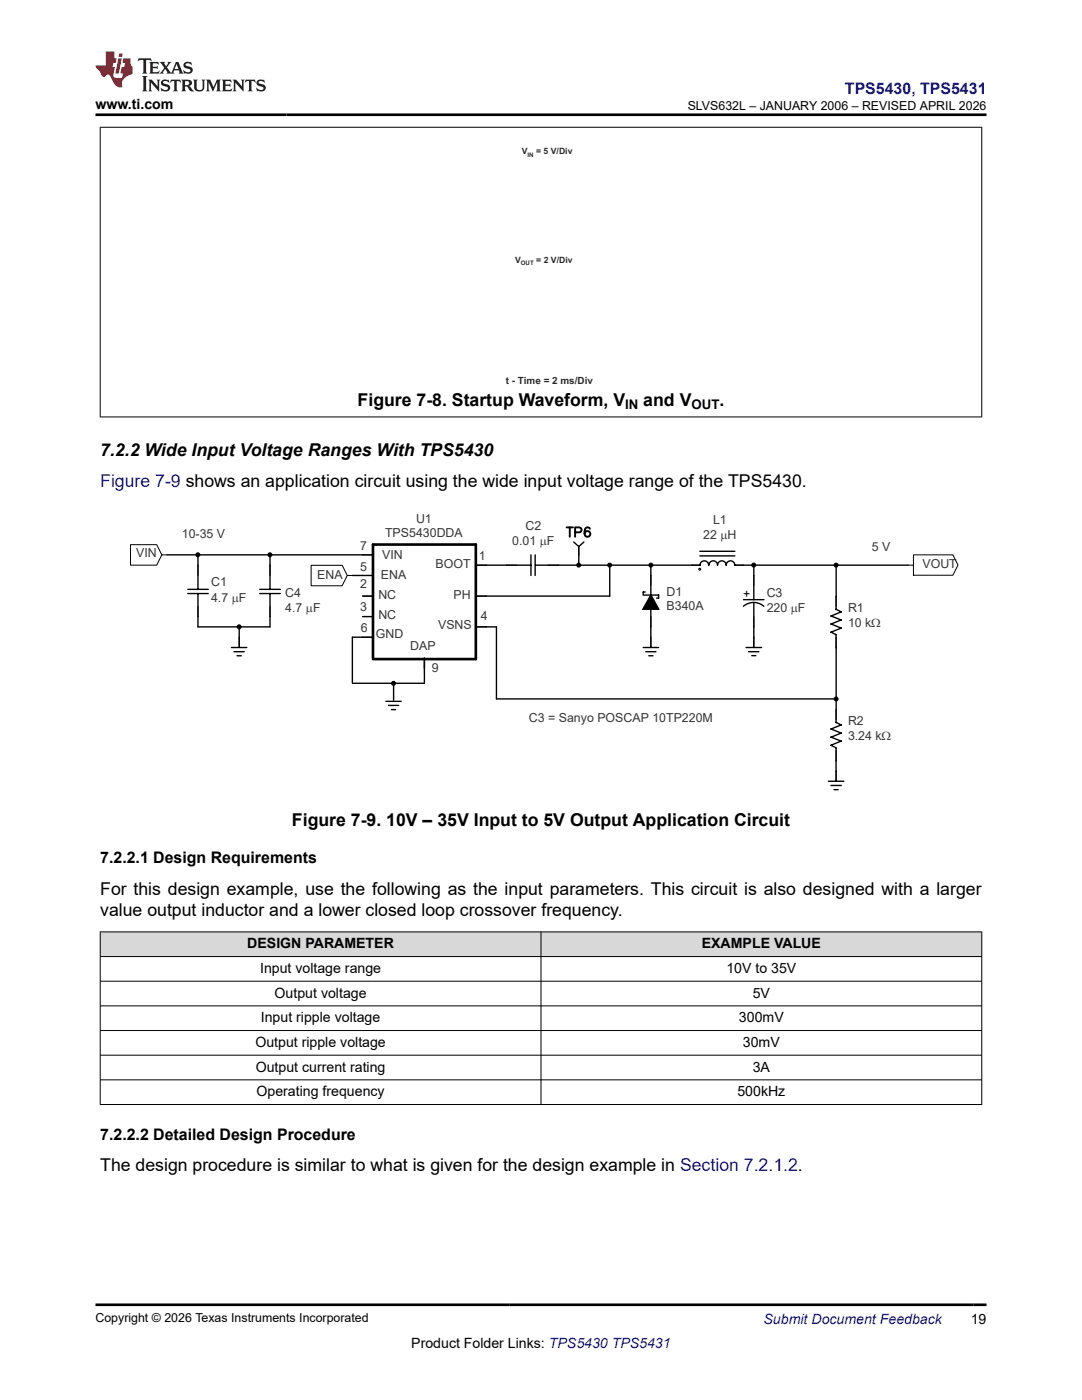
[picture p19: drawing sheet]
<svg xmlns="http://www.w3.org/2000/svg" width="216mm" height="279mm" viewBox="0 0 216 279" stroke-linecap="round" stroke-linejoin="round" font-family="sans-serif">
<defs><g id="words">
<g font-size="3.5">
<text x="71.4" y="81">Figure 7-8. Startup Waveform, V</text>
<text x="128.4" y="81">and V</text>
<text x="143.6" y="81">.</text>
<text x="20" y="90.9">7.2.2 Wide Input Voltage Ranges With TPS5430</text>
<text x="58.3" y="164.8">Figure 7-9. 10V – 35V Input to 5V Output Application Circuit</text>
<text x="20" y="178.5">For this design example, use the following as the input parameters. This circuit is also designed with a larger</text>
<text x="20" y="182.8">value output inductor and a lower closed loop crossover frequency.</text>
<text x="20" y="233.7">The design procedure is similar to what is given for the design example in Section 7.2.1.2.</text>
</g>
<text font-size="3.5" fill="#00f" x="20" y="97.3">Figure 7-9 shows an application circuit using the wide input voltage range of the TPS5430.</text>
<text font-size="3.2" fill="#00f" x="168.6" y="18.7">TPS5430, TPS5431</text>
<g font-size="3.2">
<text x="20" y="172.3">7.2.2.1 Design Requirements</text>
<text x="20" y="227.5">7.2.2.2 Detailed Design Procedure</text>
</g>
<g font-size="2.8">
<text x="19" y="21.8">www.ti.com</text>
<text x="49.3" y="189.3">DESIGN PARAMETER</text>
<text x="140" y="189.3">EXAMPLE VALUE</text>
<text x="51.9" y="194.2">Input voltage range</text>
<text x="144.9" y="194.2">10V to 35V</text>
<text x="54.8" y="199.1">Output voltage</text>
<text x="150.2" y="199.1">5V</text>
<text x="51" y="208.9">Output ripple voltage</text>
<text x="52.1" y="204">Input ripple voltage</text>
<text x="147.5" y="204">300mV</text>
<text x="148.2" y="208.9">30mV</text>
<text x="51" y="213.9">Output current rating</text>
<text x="150.2" y="213.9">3A</text>
<text x="51.2" y="218.8">Operating frequency</text>
<text x="147.1" y="218.8">500kHz</text>
<text x="82.1" y="269">Product Folder Links: TPS5430 TPS5431</text>
<text x="193.7" y="264.2">19</text>
</g>
<text font-size="2.8" fill="#00f" x="152.4" y="264.2">Submit Document Feedback</text>
<g font-size="2.6">
<text x="124.7" y="81.7">IN</text>
<text x="138" y="81.7">OUT</text>
</g>
<g font-size="2.5">
<text x="137.2" y="21.9">SLVS632L – JANUARY 2006 – REVISED APRIL 2026</text>
<text x="148.3" y="119.3">+</text>
<text x="19" y="263.9">Copyright © 2026 Texas Instruments Incorporated</text>
</g>
<g font-size="2.5" fill="#373435">
<text x="36.3" y="107.4">10-35 V</text>
<text x="76.8" y="107.1">TPS5430DDA</text>
<text x="83" y="104.4">U1</text>
<text x="104.9" y="105.8">C2</text>
<text x="140.3" y="107.6">22 mH</text>
<text x="142.3" y="104.6">L1</text>
<text x="27.2" y="111.2">VIN</text>
<text x="71.9" y="109.8">7</text>
<text x="76.3" y="111.6">VIN</text>
<text x="86.9" y="113.3">BOOT</text>
<text x="95.5" y="111.8">1</text>
<text x="102.2" y="108.8">0.01 mF</text>
<text x="173.9" y="110">5 V</text>
<text x="184.1" y="113.3">VOUT</text>
<text x="42.1" y="117">C1</text>
<text x="56.9" y="119.2">C4</text>
<text x="63.3" y="115.6">ENA</text>
<text x="71.9" y="114">5</text>
<text x="71.9" y="117.4">2</text>
<text x="75.5" y="119.6">NC</text>
<text x="76" y="115.6">ENA</text>
<text x="90.5" y="119.6">PH</text>
<text x="133" y="118.9">D1</text>
<text x="153" y="119.2">C3</text>
<text x="42.1" y="120.1">4.7 mF</text>
<text x="56.9" y="122.2">4.7 mF</text>
<text x="71.9" y="121.9">3</text>
<text x="75.5" y="123.6">NC</text>
<text x="87.4" y="125.5">VSNS</text>
<text x="96" y="123.8">4</text>
<text x="133" y="121.7">B340A</text>
<text x="153" y="122.2">220 mF</text>
<text x="169.2" y="122.2">R1</text>
<text x="169.2" y="125.2">10 kW</text>
<text x="72" y="126.1">6</text>
<text x="75" y="127.4">GND</text>
<text x="81.9" y="129.7">DAP</text>
<text x="86.2" y="134.1">9</text>
<text x="105.5" y="144.1">C3 = Sanyo POSCAP 10TP220M</text>
<text x="169.2" y="144.8">R2</text>
<text x="169.2" y="147.8">3.24 kW</text>
</g>
<text font-size="2" fill="#2b292a" x="100.9" y="76.6">t - Time = 2 ms/Div</text>
<g font-size="1.7" fill="#2b292a">
<text x="104.1" y="30.8">V</text>
<text x="107" y="30.8">= 5 V/Div</text>
<text x="102.8" y="52.4">V</text>
<text x="107" y="52.4">= 2 V/Div</text>
</g>
<g font-size="1.2" fill="#2b292a">
<text x="105.3" y="31.3">IN</text>
<text x="103.9" y="52.9">OUT</text>
</g>
</g></defs>
<g fill="none" stroke="#000" stroke-width=".2">
<path d="M19.9 25.4h176.1M20 25.3v58M195.9 25.3v58M19.9 83.2h176.1M26 108.7h5.3l1 2-1 2.1h-5.3zM32.3 110.7h1M39.5 112.8v2M53.9 112.8v2M62.1 112.8h6.2l1 2-1 2.1h-6.2zM69.3 114.8h1M72.4 110.7h2M72.4 114.8h2"/>
<path d="M72.4 119h2M94.9 112.8h2.1M94.9 119h2.1M101.1 112.8h2.1M109.3 112.8h2.1M115.5 109.1v1.6M129.9 118.7l1.6 2.9h-3.3zM129.9 114.8v2.1M138.1 112.8h1.6M146.7 112.8h1.7M150.4 114.8v2.1M166.8 119v2"/>
<path d="M181.2 112.8h1.1M182.3 110.7h7.8l1.1 2.1-1.1 2h-7.8zM39.5 121v2.1M47.7 127.2v2M53.9 121v2.1M72.4 127.2h2M72.4 123.1h2M84.7 132.2v2.1M94.9 125.1h2.1M129.9 123.1v2M129.9 127.2v2M150.4 123.1v2"/>
<path d="M150.4 127.2v2M166.8 127.2v2M166.8 141.5v2.1M166.8 149.7v2.1M166.8 153.9v2"/>
<circle cx="39.5" cy="110.7" r=".4"/>
<circle cx="53.9" cy="110.7" r=".4"/>
<circle cx="115.5" cy="112.8" r=".4"/>
<circle cx="121.6" cy="112.8" r=".4"/>
<circle cx="129.9" cy="112.8" r=".4"/>
<circle cx="150.4" cy="112.8" r=".4"/>
<circle cx="166.8" cy="112.8" r=".4"/>
<circle cx="47.7" cy="125.1" r=".4"/>
<circle cx="78.5" cy="136.4" r=".4"/>
<circle cx="166.8" cy="139.5" r=".4"/>
</g>
<g fill="none" stroke="#000" stroke-width=".28">
<path d="M33.3 110.7h41.1M37.5 117.6h4.1M37.5 118.5h4.1M39.5 118.5v6.6h14.4v-6.6M39.5 110.7v6.9M51.8 117.6h4.1M51.8 118.5h4.1M53.9 110.7v6.9M70.3 114.8h4.1M72.4 119h2M94.9 112.8h11M105.9 110.7v4.1"/>
<path d="M106.8 110.7v4.1M106.9 112.8h32.8M114.5 108.2l1 .9M115.5 109.1v3.7M116.5 108.2l-1 .9M121.7 112.8v6.2h-26.8M128.8 118.2h-.5v.6h3.1v.6h-.4M129.9 112.8v16.3M139.6 110.9h7M139.6 110h7M139.7 112.8a.86 .86 0 0 1 .8-.9 .86 .86 0 0 1 .9 .9M141.4 112.8a.86 .86 0 0 1 .9-.9 .86 .86 0 0 1 .9 .9 .86 .86 0 0 1 .8-.9 .86 .86 0 0 1 .9 .9 .86 .86 0 0 1 .9-.9 .86 .86 0 0 1 .8 .9h1.7"/>
<path d="M148.4 112.8h32.8M148.4 119.7h4M150.4 112.8v6.9M166.8 119v2.6l1.1 .5-2.1 .9M166.8 112.8v6.2M46.2 129.2h3.1M46.7 130.1h2M47.3 130.9h.8M47.7 125.1v4M70.3 136.4h14.4M72.4 123.1h2M74.4 127.2h-4.1v9"/>
<path d="M77 140h3.1M78.5 136.3v3.4M84.7 131.3v5M94.9 125.1h4.2v14.4h67.7M128.3 129.2h3.1M128.9 130.1h2M129.5 130.9h.8M148.3 121a3.1 3.1 0 0 1 4.1 0M148.9 129.2h3.1M149.4 130.1h2M150 130.8h.8M150.4 120.2v8.9"/>
<path d="M165.8 124.5l2.1 .8-2.1 .9 1 .5M165.8 122.9l2.1 .8-2.1 .9M166.8 126.7v2.6M166.8 129.2v12.3M77.5 140.8h2.1M78.1 141.6h.8M165.3 155.9h3.1M165.8 156.8h2.1M165.8 145.5l2.1 .8-2.1 .8 2.1 .8-2.1 .8 1 .5M166.4 157.6h.9M166.8 141.6v2.6l1.1 .5M166.8 149.3v6.5"/>
<path d="M167.9 144.7l-2.1 .8"/>
</g>
<g fill="#000">
<path d="M129.9 118.7l1.6 2.9h-3.3z"/>
<circle cx="39.5" cy="110.7" r=".4"/>
<circle cx="53.9" cy="110.7" r=".4"/>
<circle cx="115.5" cy="112.8" r=".4"/>
<circle cx="121.6" cy="112.8" r=".4"/>
<circle cx="129.9" cy="112.8" r=".4"/>
<circle cx="150.4" cy="112.8" r=".4"/>
<circle cx="166.8" cy="112.8" r=".4"/>
<circle cx="47.7" cy="125.1" r=".4"/>
<circle cx="78.5" cy="136.4" r=".4"/>
<circle cx="166.8" cy="139.5" r=".4"/>
</g>
<path d="M113.1 105.2h1.2M113.7 105.2v1.9M114.8 106.2h.8a.49 .49 0 0 0 .4-.3 .49 .49 0 0 0-.2-.6l-1-.1v1.9M117.7 105.5a.52 .52 0 0 0-.8-.2 1.1 1.1 0 0 0 .3 1.8 .58 .58 0 0 0 .6-.5 .58 .58 0 0 0-.5-.6 .58 .58 0 0 0-.7 .5" fill="none" stroke="#000" stroke-width=".38"/>
<path d="M139.5 113.5h.2v.2h-.2z" fill="none" stroke="#000" stroke-width=".4"/>
<path d="M74.4 131.3v-22.6h20.5v22.8h-20.5" fill="none" stroke="#000" stroke-width=".53"/>
<g fill="#d8d8d8">
<path d="M20 186h175.9v4.9h-175.9z" fill-rule="evenodd"/>
<path d="M20.1 186h87.8v4.8h-87.8z" fill-rule="evenodd"/>
<path d="M108 186h87.8v4.8h-87.8z" fill-rule="evenodd"/>
</g>
<path d="M19.9 186h176.1M19.9 190.9h176.1M19.9 195.8h176.1M20 185.9v34.6M107.9 185.9v34.6M195.9 185.9v34.6M19.9 200.7h176.1M19.9 205.7h176.1M19.9 210.6h176.1M19.9 215.5h176.1M19.9 220.4h176.1" fill="none" stroke="#000" stroke-width=".2"/>
<path d="M27.7 11.6l-.2 .6 .5-.2h.6v.1v2.2l-.2 .4h1l-.2-.4v-2.2v-.1h.5l.5 .2-.1-.6zM29.8 12.4l.2 .3v1.6l-.2 .4h1.9l.1-.6a1.08 1.08 0 0 1-1.3 .2v-.7h.6l.4 .2v-.7l-.4 .2h-.6v-.5l.2-.2a1 1 0 0 1 1 .3l-.1-.5zM31.8 12.4l1 1.1-1 1.2h.9l-.2-.2 .4-.8 .5 .8-.2 .2h1.6l-.2-.2 .1-.5h1l.1 .5-.1 .2h.9l-.2-.4-.8-1.9h-.5l-1 2.1-.8-1.1 .9-1h-.8l.2 .2-.5 .6-.3-.6 .1-.2zM35.2 12.8l.4 1h-.8zM36.8 12.5a.65 .65 0 0 0-.2 .7 .65 .65 0 0 0 .6 .5l.7 .1 .1 .3a.79 .79 0 0 1-.7 .4 .79 .79 0 0 1-.7-.5l.1 .7 .2-.1a.93 .93 0 0 0 1.1 0 .93 .93 0 0 0 .4-.9 1.46 1.46 0 0 0-1.2-.6l-.1-.3a1.09 1.09 0 0 1 1.2 .2l-.2-.6-.1 .1-.6-.2zM28.4 15.2l.2 .4v2.2l-.2 .4h1l-.2-.4v-2.2l.2-.4zM29.6 15.9l.2 .4v1.5l-.2 .4h.8l-.3-.4v-1.3l1.7 1.8v-2l.2-.4h-.8l.2 .2 .1 1.1-1.2-1.3zM32.3 16a.65 .65 0 0 0-.2 .8 .65 .65 0 0 0 .7 .4l.6 .2 .1 .2a.79 .79 0 0 1-.7 .4 .79 .79 0 0 1-.7-.5l.1 .7 .2-.1a.93 .93 0 0 0 1.1 .1 .93 .93 0 0 0 .4-1 1.46 1.46 0 0 0-1.2-.5l-.1-.4a1.09 1.09 0 0 1 1.2 .2l-.2-.6-.1 .1-.6-.1zM34.1 15.9l-.1 .6a.63 .63 0 0 1 .7-.3l.1 1.6-.3 .4h1l-.2-.4v-1.6a.66 .66 0 0 1 .8 .3l-.1-.6zM36.2 15.9l.2 .4v1.5l-.2 .4h.9l-.2-.2v-.7h.5l.1 .2a.79 .79 0 0 0 1.2 .6l-1-.9a.61 .61 0 0 0 .6-.6 .61 .61 0 0 0-.5-.7zM36.9 16.2h.2a.47 .47 0 0 1 .5 .1 .47 .47 0 0 1 .1 .5l-.2 .1-.6 .1zM38.5 15.9l.2 .2a2.27 2.27 0 0 0 .4 2 1.04 1.04 0 0 0 1.7-.7v-1.3l.2-.2h-.8l.2 .4v1.1a.6 .6 0 0 1-.6 .6 .6 .6 0 0 1-.6-.6v-1.1l.3-.4zM41.1 15.9l.2 .4v1.5l-.2 .4h.7l-.2-.4v-1.4l.9 1.9 .8-1.9v1.4l-.2 .4h1l-.3-.4v-1.5l.3-.4h-.8l-.7 1.5-.7-1.5zM44.3 15.9l.2 .4v1.5l-.2 .4h1.9l.1-.6a1.09 1.09 0 0 1-1.3 .2v-.7h.6l.4 .2v-.6l-.4 .2h-.6v-.6l.2-.1a1.01 1.01 0 0 1 1 .3l-.1-.6zM46.4 15.9l.3 .4v1.5l-.3 .4h.8l-.2-.4v-1.3l1.6 1.8v-2l.2-.4h-.7l.2 .2v1.1l-1.2-1.3zM49 15.9l-.1 .6a.63 .63 0 0 1 .8-.3v1.6l-.3 .4h1l-.2-.4v-1.6a.66 .66 0 0 1 .8 .3l-.1-.6zM51.4 16a.65 .65 0 0 0-.2 .8 .65 .65 0 0 0 .6 .4l.6 .2 .2 .2a.79 .79 0 0 1-.8 .4 .79 .79 0 0 1-.6-.5l.1 .7 .2-.1a.93 .93 0 0 0 1 .1 .93 .93 0 0 0 .5-1 1.46 1.46 0 0 0-1.3-.5l-.1-.4a1.09 1.09 0 0 1 1.3 .2l-.2-.6-.2 .1-.5-.1z" fill="#231f20"/>
<path d="M21.1 10.3v2.7h-2.1l.1 .4 .9 1a.95 .95 0 0 0 .9 .9 .59 .59 0 0 1 .6-.4 .59 .59 0 0 1 .5 .3l.4 .8a1.59 1.59 0 0 0 2.1 1.4 1.61 1.61 0 0 1 1-2.3l1-.3-.1-1.5a1.59 1.59 0 0 1-.4-1.7h-1.4l-.2 .9h.5l-.1 .9h-.5l-.2 .9v.3l.4 .1-.2 .9h-.6a.73 .73 0 0 1-1.1-.7l.3-1.5h-.5l.2-.9h.5l.2-.9h-.5v-1.3zM23.6 11.6l-.6 3.1h.7l.6-3.1zM23.8 10.7l-.1 .6h.7l.1-.6z" fill="#ed1c24"/>
<path d="M19 22.9h177.8M19 260.4h177.8" fill="none" stroke="#000" stroke-width=".53"/>
<use href="#words"/>
</svg>
